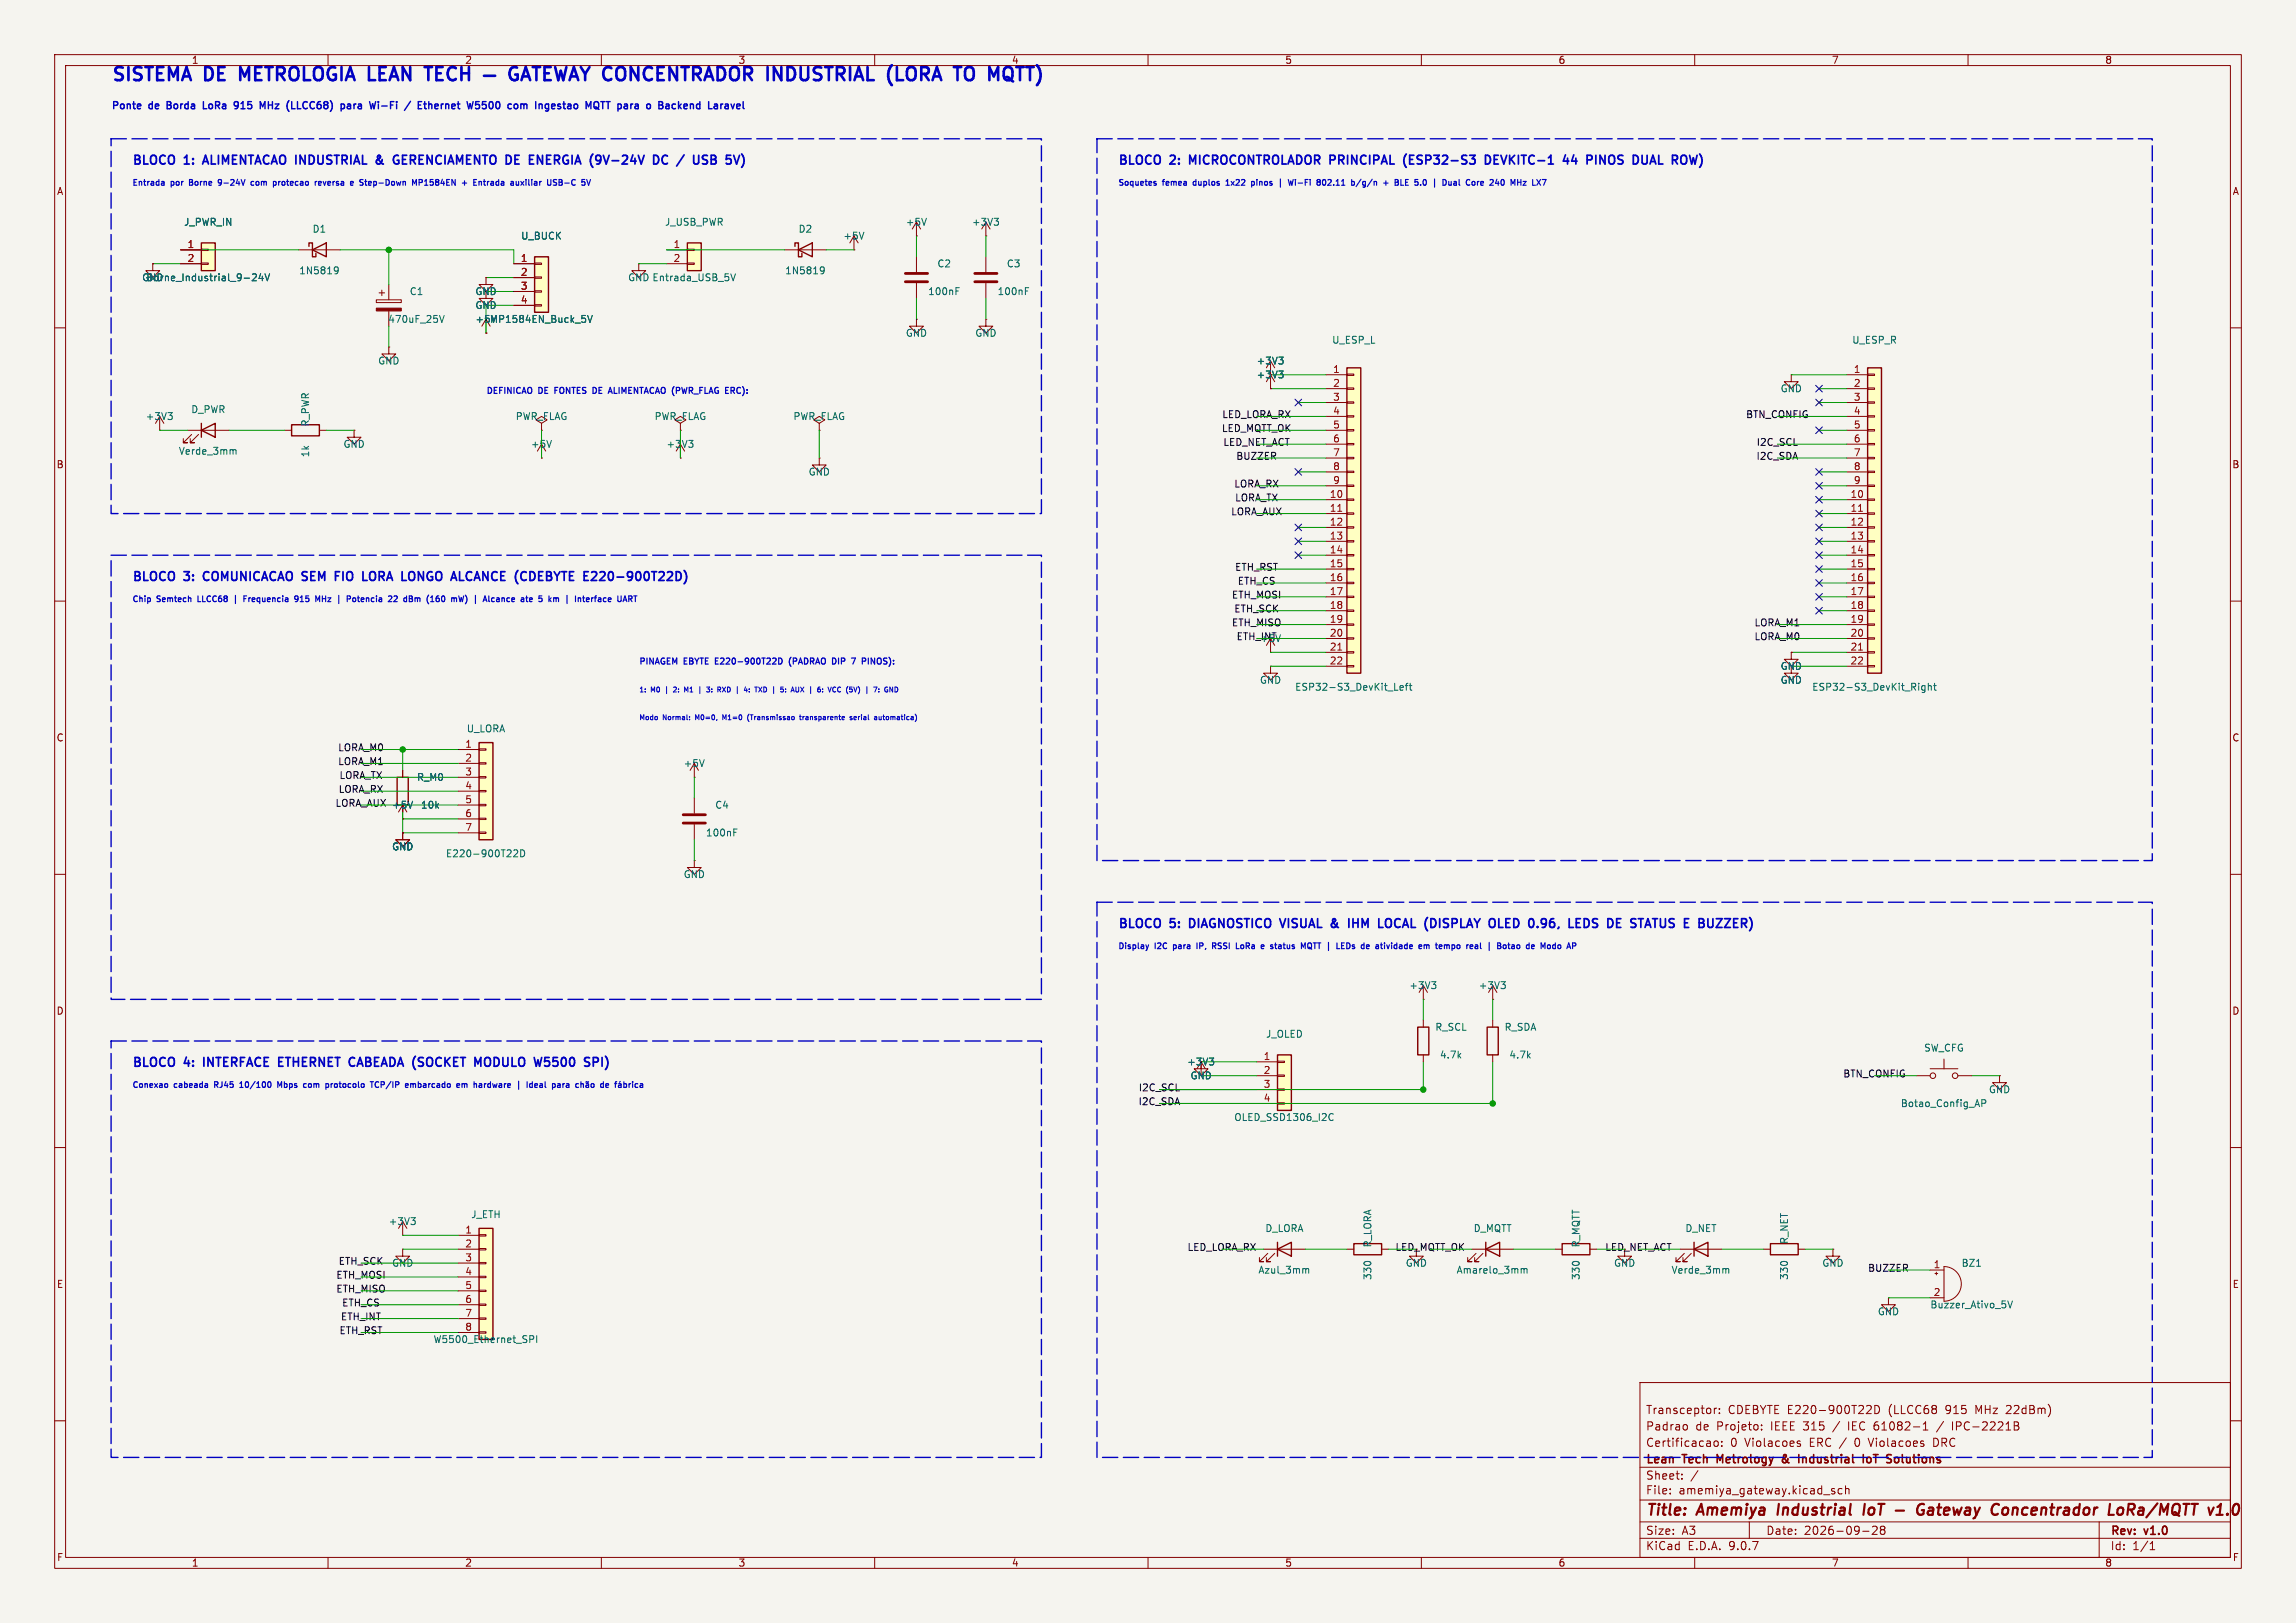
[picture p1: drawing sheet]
<svg xmlns="http://www.w3.org/2000/svg" width="420mm" height="297mm" viewBox="0 0 420 297" stroke-linecap="round" stroke-linejoin="round" font-family="sans-serif">
<defs><g id="words">
<g font-size="3.3" fill="#0000c2">
<text x="20.3" y="15">SISTEMA</text>
<text x="37.6" y="15">DE</text>
<text x="45" y="15">METROLOGIA LEAN</text>
<text x="81" y="15">TECH</text>
<text x="170.2" y="15">(LORA</text>
<text x="183.5" y="15">TO</text>
</g>
<g font-size="2.8" fill="#840000">
<text x="301" y="277.9">Title:</text>
<text x="310.6" y="277.9">Amemiya</text>
<text x="326" y="277.9">Industrial</text>
<text x="342.5" y="277.9">IoT</text>
<text x="353.9" y="277.9">Gateway</text>
<text x="368.4" y="277.9">Concentrador</text>
<text x="390.6" y="277.9">LoRa/MQTT</text>
<text x="409.7" y="277.9">v1.0</text>
</g>
<g font-size="2.2" fill="#0000c2">
<text x="24.1" y="30.2">BLOCO</text>
<text x="33.8" y="30.2">1:</text>
<text x="38" y="30.2">ALIMENTACAO INDUSTRIAL</text>
<text x="70.8" y="30.2">&amp;</text>
<text x="74.6" y="30.2">GERENCIAMENTO DE</text>
<text x="100.8" y="30.2">ENERGIA</text>
<text x="112.5" y="30.2">(9V-24V</text>
<text x="124.7" y="30.2">DC</text>
<text x="129.8" y="30.2">/</text>
<text x="133.3" y="30.2">USB</text>
<text x="204.5" y="30.2">BLOCO</text>
<text x="214.2" y="30.2">2:</text>
<text x="218.3" y="30.2">MICROCONTROLADOR PRINCIPAL</text>
<text x="258.8" y="30.2">(ESP32-S3</text>
<text x="274.3" y="30.2">DEVKITC-1</text>
<text x="289.3" y="30.2">44</text>
<text x="294.2" y="30.2">PINOS</text>
<text x="303.3" y="30.2">DUAL</text>
<text x="311.1" y="30.2">ROW)</text>
<text x="24.1" y="106.4">BLOCO</text>
<text x="33.8" y="106.4">3:</text>
<text x="38" y="106.4">COMUNICACAO SEM</text>
<text x="63.3" y="106.4">FIO</text>
<text x="69" y="106.4">LORA LONGO</text>
<text x="86.6" y="106.4">ALCANCE (CDEBYTE</text>
<text x="112" y="106.4">E220-900T22D)</text>
<text x="204.5" y="169.9">BLOCO</text>
<text x="214.2" y="169.9">5:</text>
<text x="218.3" y="169.9">DIAGNOSTICO</text>
<text x="235.6" y="169.9">VISUAL</text>
<text x="245.5" y="169.9">&amp;</text>
<text x="249.3" y="169.9">IHM</text>
<text x="255.5" y="169.9">LOCAL (DISPLAY</text>
<text x="277" y="169.9">OLED</text>
<text x="284.9" y="169.9">0.96,</text>
<text x="292.9" y="169.9">LEDS</text>
<text x="300.6" y="169.9">DE</text>
<text x="305.5" y="169.9">STATUS E</text>
<text x="319.2" y="169.9">BUZZER)</text>
<text x="24.1" y="195.3">BLOCO</text>
<text x="33.8" y="195.3">4:</text>
<text x="38" y="195.3">INTERFACE</text>
<text x="52.3" y="195.3">ETHERNET</text>
<text x="65.9" y="195.3">CABEADA (SOCKET</text>
<text x="90.1" y="195.3">MODULO</text>
<text x="101.8" y="195.3">W5500</text>
</g>
<g font-size="2.1" fill="#840000">
<text x="301" y="262">Padrao</text>
<text x="301" y="259">Transceptor:</text>
<text x="310.1" y="262">de</text>
<text x="314.1" y="262">Projeto:</text>
<text x="316.1" y="259">CDEBYTE E220-900T22D</text>
<text x="324.1" y="262">IEEE 315</text>
<text x="335.8" y="262">/</text>
<text x="338.6" y="262">IEC 61082-1</text>
<text x="345.6" y="259">(LLCC68</text>
<text x="356.2" y="259">915</text>
<text x="358.1" y="262">IPC-2221B</text>
<text x="361.8" y="259">MHz</text>
<text x="367.6" y="259">22dBm)</text>
<text x="301" y="268.2">Lean</text>
<text x="301" y="265">Certificacao:</text>
<text x="307.9" y="268.2">Tech</text>
<text x="314.8" y="268.2">Metrology</text>
<text x="316.5" y="265">0</text>
<text x="319.2" y="265">Violacoes</text>
<text x="327.3" y="268.2">&amp;</text>
<text x="330.9" y="268.2">Industrial</text>
<text x="331.2" y="265">ERC /</text>
<text x="339.7" y="265">0</text>
<text x="342.4" y="265">Violacoes</text>
<text x="343.3" y="268.2">IoT</text>
<text x="348.2" y="268.2">Solutions</text>
<text x="354.4" y="265">DRC</text>
<text x="301" y="273.7">File:</text>
<text x="301" y="271">Sheet:</text>
<text x="307.1" y="273.7">amemiya_gateway.kicad_sch</text>
<text x="301" y="281.1">Size:</text>
<text x="307.6" y="281.1">A3</text>
<text x="323" y="281.1">Date:</text>
<text x="330" y="281.1">2026-09-28</text>
<text x="386" y="281.3">Rev:</text>
<text x="392.4" y="281.3">v1.0</text>
<text x="301" y="283.9">KiCad</text>
<text x="308.7" y="283.9">E.D.A.</text>
<text x="316.3" y="283.9">9.0.7</text>
<text x="386" y="283.9">Id:</text>
<text x="390.1" y="283.9">1/1</text>
</g>
<g font-size="1.8" fill="#840000">
<text x="35" y="11.9">1</text>
<text x="85" y="11.9">2</text>
<text x="235" y="11.9">5</text>
<text x="285" y="11.9">6</text>
<text x="335" y="11.9">7</text>
<text x="385" y="11.9">8</text>
<text x="10.3" y="35.9">A</text>
<text x="408.3" y="35.9">A</text>
<text x="10.3" y="85.9">B</text>
<text x="408.2" y="85.9">B</text>
<text x="10.3" y="135.9">C</text>
<text x="408.2" y="135.9">C</text>
<text x="10.3" y="185.9">D</text>
<text x="408.2" y="185.9">D</text>
<text x="217.1" y="195.2">+3V3</text>
<text x="10.3" y="235.9">E</text>
<text x="408.3" y="235.9">E</text>
<text x="10.3" y="285.9">F</text>
<text x="35" y="286.9">1</text>
<text x="85" y="286.9">2</text>
<text x="135" y="286.9">3</text>
<text x="185" y="286.9">4</text>
<text x="235" y="286.9">5</text>
<text x="285" y="286.9">6</text>
<text x="335" y="286.9">7</text>
<text x="385" y="286.9">8</text>
<text x="408.3" y="285.9">F</text>
</g>
<g font-size="1.8" fill="#0000c2">
<text x="135" y="11.9">3</text>
<text x="185" y="11.9">4</text>
<text x="20.3" y="20.1">Ponte</text>
<text x="27.3" y="20.1">de</text>
<text x="31.1" y="20.1">Borda</text>
<text x="38.3" y="20.1">LoRa</text>
<text x="44.5" y="20.1">915</text>
<text x="49.7" y="20.1">MHz</text>
<text x="55.1" y="20.1">(LLCC68)</text>
<text x="65.6" y="20.1">para</text>
<text x="71.4" y="20.1">Wi-Fi</text>
<text x="78.4" y="20.1">/</text>
<text x="81.2" y="20.1">Ethernet</text>
<text x="90.8" y="20.1">W5500</text>
<text x="98.7" y="20.1">com</text>
<text x="104.3" y="20.1">Ingestao</text>
<text x="114" y="20.1">MQTT para</text>
<text x="126.2" y="20.1">o</text>
<text x="128.9" y="20.1">Backend</text>
</g>
<g font-size="1.8" fill="#006464">
<text x="33.6" y="41.5">J_PWR_IN</text>
<text x="121.5" y="41.5">J_USB_PWR</text>
<text x="165.6" y="41.5">+5V</text>
<text x="177.7" y="41.5">+3V3</text>
<text x="57.1" y="42.8">D1</text>
<text x="95.2" y="44">U_BUCK</text>
<text x="146" y="42.8">D2</text>
<text x="154.2" y="44">+5V</text>
<text x="25.9" y="51.7">GND</text>
<text x="26.7" y="51.7">Borne_Industrial_9-24V</text>
<text x="54.6" y="50.4">1N5819</text>
<text x="114.8" y="51.7">GND Entrada_USB_5V</text>
<text x="143.5" y="50.4">1N5819</text>
<text x="171.4" y="49.1">C2</text>
<text x="184.1" y="49.1">C3</text>
<text x="70.9" y="59.3">470uF_25V</text>
<text x="74.9" y="54.2">C1</text>
<text x="86.9" y="54.2">GND</text>
<text x="86.9" y="56.7">GND</text>
<text x="86.9" y="59.3">+5VMP1584EN_Buck_5V</text>
<text x="169.7" y="54.2">100nF</text>
<text x="182.4" y="54.2">100nF</text>
<text x="165.6" y="61.8">GND</text>
<text x="178.3" y="61.8">GND</text>
<text x="243.6" y="63.1">U_ESP_L</text>
<text x="338.7" y="63.1">U_ESP_R</text>
<text x="69.1" y="66.9">GND</text>
<text x="229.8" y="69.4">+3V3</text>
<text x="229.8" y="66.9">+3V3</text>
<text x="325.6" y="72">GND</text>
<text x="26.6" y="77.1">+3V3</text>
<text x="34.9" y="75.8">D_PWR</text>
<text x="94.2" y="77.1">PWR_FLAG</text>
<text x="119.6" y="77.1">PWR_FLAG</text>
<text x="145" y="77.1">PWR_FLAG</text>
<text x="32.6" y="83.4">Verde_3mm</text>
<text x="56.7" y="83.8" transform="rotate(-90 56.7 83.8)">1k</text>
<text x="56.7" y="78.1" transform="rotate(-90 56.7 78.1)">R_PWR</text>
<text x="62.7" y="82.1">GND</text>
<text x="97" y="82.1">+5V</text>
<text x="121.8" y="82.1">+3V3</text>
<text x="147.8" y="87.2">GND</text>
<text x="230.4" y="117.7">+5V</text>
<text x="230.4" y="125.3">GND</text>
<text x="325.6" y="125.3">GND</text>
<text x="325.6" y="122.8">GND</text>
<text x="236.8" y="126.6">ESP32-S3_DevKit_Left</text>
<text x="331.4" y="126.6">ESP32-S3_DevKit_Right</text>
<text x="85.3" y="134.2">U_LORA</text>
<text x="76.2" y="143.1">R_M0</text>
<text x="125" y="140.6">+5V</text>
<text x="71.6" y="148.2">+5V</text>
<text x="76.9" y="148.2">10k</text>
<text x="130.7" y="148.2">C4</text>
<text x="71.6" y="155.8">GND</text>
<text x="129" y="153.3">100nF</text>
<text x="81.5" y="157.1">E220-900T22D</text>
<text x="125" y="160.9">GND</text>
<text x="257.7" y="181.2">+3V3</text>
<text x="270.4" y="181.2">+3V3</text>
<text x="231.5" y="190.1">J_OLED</text>
<text x="262.5" y="188.8">R_SCL</text>
<text x="275.1" y="188.8">R_SDA</text>
<text x="217.7" y="197.7">GND</text>
<text x="263.3" y="193.9">4.7k</text>
<text x="276" y="193.9">4.7k</text>
<text x="351.9" y="192.6">SW_CFG</text>
<text x="347.6" y="202.8">Botao_Config_AP</text>
<text x="363.7" y="200.3">GND</text>
<text x="225.7" y="205.3">OLED_SSD1306_I2C</text>
<text x="71" y="224.4">+3V3</text>
<text x="86.1" y="223.1">J_ETH</text>
<text x="231.4" y="225.7">D_LORA</text>
<text x="269.5" y="225.7">D_MQTT</text>
<text x="308.2" y="225.7">D_NET</text>
<text x="327.3" y="227.7" transform="rotate(-90 327.3 227.7)">R_NET</text>
<text x="71.6" y="232">GND</text>
<text x="230.1" y="233.3">Azul_3mm</text>
<text x="251.1" y="228.4" transform="rotate(-90 251.1 228.4)">R_LORA</text>
<text x="257" y="232">GND</text>
<text x="266.4" y="233.3">Amarelo_3mm</text>
<text x="289.2" y="228.4" transform="rotate(-90 289.2 228.4)">R_MQTT</text>
<text x="295.1" y="232">GND</text>
<text x="305.7" y="233.3">Verde_3mm</text>
<text x="333.2" y="232">GND</text>
<text x="358.7" y="232">BZ1</text>
<text x="251.1" y="234.3" transform="rotate(-90 251.1 234.3)">330</text>
<text x="289.2" y="234.3" transform="rotate(-90 289.2 234.3)">330</text>
<text x="327.3" y="234.3" transform="rotate(-90 327.3 234.3)">330</text>
<text x="353" y="239.6">Buzzer_Ativo_5V</text>
<text x="79.2" y="246">W5500_Ethernet_SPI</text>
<text x="343.4" y="240.9">GND</text>
</g>
<g font-size="1.8" fill="#a90000">
<text x="34.2" y="45.5">1</text>
<text x="123.1" y="45.5">1</text>
<text x="34.2" y="48">2</text>
<text x="95.2" y="48">1</text>
<text x="95.2" y="50.5">2</text>
<text x="95.2" y="53.1">3</text>
<text x="123.1" y="48">2</text>
<text x="95.2" y="55.6">4</text>
<text x="243.8" y="68.3">1</text>
<text x="243.8" y="70.9">2</text>
<text x="339" y="68.3">1</text>
<text x="339" y="70.9">2</text>
<text x="243.8" y="73.4">3</text>
<text x="243.8" y="75.9">4</text>
<text x="339" y="73.4">3</text>
<text x="339" y="75.9">4</text>
<text x="243.8" y="78.5">5</text>
<text x="243.8" y="81">6</text>
<text x="243.8" y="83.6">7</text>
<text x="339" y="78.5">5</text>
<text x="339" y="81">6</text>
<text x="339" y="83.6">7</text>
<text x="243.8" y="86.1">8</text>
<text x="243.8" y="88.6">9</text>
<text x="339" y="86.1">8</text>
<text x="339" y="88.6">9</text>
<text x="243.2" y="91.2">10</text>
<text x="243.2" y="93.7">11</text>
<text x="338.4" y="91.2">10</text>
<text x="338.4" y="93.7">11</text>
<text x="243.2" y="96.3">12</text>
<text x="243.2" y="98.8">13</text>
<text x="243.2" y="101.3">14</text>
<text x="338.4" y="96.3">12</text>
<text x="338.4" y="98.8">13</text>
<text x="338.4" y="101.3">14</text>
<text x="243.2" y="103.9">15</text>
<text x="243.2" y="106.4">16</text>
<text x="338.4" y="103.9">15</text>
<text x="338.4" y="106.4">16</text>
<text x="243.2" y="109">17</text>
<text x="243.2" y="111.5">18</text>
<text x="338.4" y="109">17</text>
<text x="338.4" y="111.5">18</text>
<text x="243.2" y="114">19</text>
<text x="243.2" y="116.6">20</text>
<text x="243.2" y="119.1">21</text>
<text x="338.4" y="114">19</text>
<text x="338.4" y="116.6">20</text>
<text x="338.4" y="119.1">21</text>
<text x="243.2" y="121.7">22</text>
<text x="338.4" y="121.7">22</text>
<text x="85" y="136.9">1</text>
<text x="85" y="139.4">2</text>
<text x="85" y="142">3</text>
<text x="85" y="144.5">4</text>
<text x="85" y="147.1">5</text>
<text x="85" y="149.6">6</text>
<text x="85" y="152.1">7</text>
<text x="231.1" y="194.1">1</text>
<text x="231.1" y="196.6">2</text>
<text x="231.1" y="199.1">3</text>
<text x="231.1" y="201.7">4</text>
<text x="85" y="225.8">1</text>
<text x="85" y="228.3">2</text>
<text x="85" y="230.9">3</text>
<text x="85" y="233.4">4</text>
<text x="353.6" y="232.2">1</text>
<text x="85" y="236">5</text>
<text x="85" y="238.5">6</text>
<text x="353.6" y="237.2">2</text>
<text x="85" y="241">7</text>
<text x="85" y="243.6">8</text>
</g>
<g font-size="1.8" fill="#0f0f0f">
<text x="223.5" y="76.7">LED_LORA_RX</text>
<text x="319.3" y="76.7">BTN_CONFIG</text>
<text x="223.4" y="79.3">LED_MQTT_OK</text>
<text x="223.7" y="81.8">LED_NET_ACT</text>
<text x="321.2" y="81.8">I2C_SCL</text>
<text x="225.7" y="89.4">LORA_RX</text>
<text x="226" y="84.3">BUZZER</text>
<text x="321.2" y="84.3">I2C_SDA</text>
<text x="225.1" y="94.5">LORA_AUX</text>
<text x="225.8" y="92">LORA_TX</text>
<text x="225.8" y="104.7">ETH_RST</text>
<text x="226.3" y="107.2">ETH_CS</text>
<text x="225.3" y="109.7">ETH_MOSI</text>
<text x="225.7" y="112.3">ETH_SCK</text>
<text x="225.3" y="114.8">ETH_MISO</text>
<text x="226.1" y="117.4">ETH_INT</text>
<text x="320.8" y="114.8">LORA_M1</text>
<text x="320.8" y="117.4">LORA_M0</text>
<text x="61.8" y="137.7">LORA_M0</text>
<text x="61.8" y="140.2">LORA_M1</text>
<text x="62" y="142.8">LORA_TX</text>
<text x="61.3" y="147.8">LORA_AUX +5V</text>
<text x="61.9" y="145.3">LORA_RX</text>
<text x="337.1" y="197.4">BTN_CONFIG</text>
<text x="208.2" y="202.4">I2C_SDA</text>
<text x="208.2" y="199.9">I2C_SCL</text>
<text x="61.9" y="231.7">ETH_SCK</text>
<text x="217.1" y="229.1">LED_LORA_RX</text>
<text x="255.2" y="229.1">LED_MQTT_OK</text>
<text x="293.5" y="229.1">LED_NET_ACT</text>
<text x="341.6" y="232.9">BUZZER</text>
<text x="61.4" y="234.2">ETH_MOSI</text>
<text x="61.4" y="236.7">ETH_MISO</text>
<text x="62.5" y="239.3">ETH_CS</text>
<text x="62" y="244.4">ETH_RST</text>
<text x="62.3" y="241.8">ETH_INT</text>
</g>
<g font-size="1.5" fill="#0000c2">
<text x="24.1" y="34">Entrada</text>
<text x="31.4" y="34">por</text>
<text x="35.1" y="34">Borne</text>
<text x="40.8" y="34">9-24V</text>
<text x="47.3" y="34">com</text>
<text x="51.7" y="34">protecao</text>
<text x="59.8" y="34">reversa</text>
<text x="66.7" y="34">e</text>
<text x="68.8" y="34">Step-Down</text>
<text x="78.9" y="34">MP1584EN</text>
<text x="88.4" y="34">+</text>
<text x="90.9" y="34">Entrada</text>
<text x="98.1" y="34">auxiliar</text>
<text x="105.2" y="34">USB-C</text>
<text x="204.5" y="34">Soquetes</text>
<text x="212.8" y="34">femea</text>
<text x="218.8" y="34">duplos</text>
<text x="225.2" y="34">1x22</text>
<text x="230.3" y="34">pinos</text>
<text x="235.7" y="34">|</text>
<text x="237.9" y="34">Wi-Fi</text>
<text x="243.5" y="34">802.11</text>
<text x="250.2" y="34">b/g/n</text>
<text x="256.5" y="34">+</text>
<text x="259" y="34">BLE</text>
<text x="263.1" y="34">5.0</text>
<text x="266.8" y="34">|</text>
<text x="269" y="34">Dual</text>
<text x="273.8" y="34">Core</text>
<text x="278.5" y="34">240</text>
<text x="88.9" y="72.1">DEFINICAO</text>
<text x="98.6" y="72.1">DE</text>
<text x="102" y="72.1">FONTES</text>
<text x="109.4" y="72.1">DE</text>
<text x="112.8" y="72.1">ALIMENTACAO (PWR_FLAG</text>
<text x="135" y="72.1">ERC):</text>
<text x="24.1" y="110.2">Chip</text>
<text x="28.8" y="110.2">Semtech</text>
<text x="36.7" y="110.2">LLCC68</text>
<text x="45.9" y="110.2">Frequencia</text>
<text x="55.7" y="110.2">915</text>
<text x="59.9" y="110.2">MHz</text>
<text x="64.3" y="110.2">|</text>
<text x="66.5" y="110.2">Potencia</text>
<text x="74.5" y="110.2">22</text>
<text x="77.7" y="110.2">dBm</text>
<text x="82.3" y="110.2">(160</text>
<text x="87.3" y="110.2">mW)</text>
<text x="91.8" y="110.2">|</text>
<text x="94" y="110.2">Alcance</text>
<text x="101.3" y="110.2">ate</text>
<text x="105" y="110.2">5</text>
<text x="107.2" y="110.2">km</text>
<text x="110.6" y="110.2">|</text>
<text x="112.9" y="110.2">Interface</text>
<text x="116.8" y="121.7">PINAGEM</text>
<text x="125.2" y="121.7">EBYTE E220-900T22D</text>
<text x="145.3" y="121.7">(PADRAO</text>
<text x="153.6" y="121.7">DIP</text>
<text x="157.6" y="121.7">7</text>
<text x="160" y="121.7">PINOS):</text>
<text x="204.5" y="173.7">Display</text>
<text x="211.3" y="173.7">I2C</text>
<text x="215.1" y="173.7">para</text>
<text x="219.8" y="173.7">IP,</text>
<text x="223.1" y="173.7">RSSI</text>
<text x="227.9" y="173.7">LoRa</text>
<text x="232.9" y="173.7">e</text>
<text x="235" y="173.7">status</text>
<text x="241" y="173.7">MQTT |</text>
<text x="248.4" y="173.7">LEDs</text>
<text x="253.3" y="173.7">de</text>
<text x="256.4" y="173.7">atividade</text>
<text x="264.7" y="173.7">em</text>
<text x="268.2" y="173.7">tempo</text>
<text x="274.2" y="173.7">real</text>
<text x="278.5" y="173.7">|</text>
<text x="280.7" y="173.7">Botao</text>
<text x="286.4" y="173.7">de</text>
<text x="24.1" y="199.1">Conexao</text>
<text x="31.9" y="199.1">cabeada</text>
<text x="39.7" y="199.1">RJ45</text>
<text x="44.8" y="199.1">10/100</text>
<text x="52.1" y="199.1">Mbps</text>
<text x="57.3" y="199.1">com</text>
<text x="61.7" y="199.1">protocolo</text>
<text x="70.4" y="199.1">TCP/IP</text>
<text x="77.2" y="199.1">embarcado</text>
<text x="87" y="199.1">em</text>
<text x="90.5" y="199.1">hardware</text>
<text x="98.9" y="199.1">|</text>
<text x="101.1" y="199.1">Ideal</text>
<text x="106.1" y="199.1">para</text>
<text x="115.8" y="199.1">de</text>
</g>
<g font-size="1.3" fill="#0000c2">
<text x="116.8" y="126.8">1:</text>
<text x="116.8" y="131.8">Modo</text>
<text x="119.2" y="126.8">M0</text>
<text x="121.4" y="131.8">Normal:</text>
<text x="124" y="126.8">2:</text>
<text x="126.3" y="126.8">M1</text>
<text x="127.6" y="131.8">M0=0,</text>
<text x="129.3" y="126.8">|</text>
<text x="131.2" y="126.8">3:</text>
<text x="133" y="131.8">M1=0</text>
<text x="133.5" y="126.8">RXD</text>
<text x="137.2" y="126.8">|</text>
<text x="137.9" y="131.8">(Transmissao</text>
<text x="139.1" y="126.8">4:</text>
<text x="141.4" y="126.8">TXD</text>
<text x="144.9" y="126.8">|</text>
<text x="146.8" y="126.8">5:</text>
<text x="147.8" y="131.8">transparente</text>
<text x="149.2" y="126.8">AUX</text>
<text x="152.8" y="126.8">|</text>
<text x="154.7" y="126.8">6:</text>
<text x="157" y="126.8">VCC</text>
<text x="157.4" y="131.8">serial</text>
<text x="160.6" y="126.8">(5V)</text>
<text x="162.2" y="131.8">automatica)</text>
<text x="164.5" y="126.8">|</text>
</g>
</g></defs>
<path d="M0 0h420v297h-420z" fill="#f5f4ef" stroke="#f5f4ef" stroke-width=".18"/>
<g fill="none" stroke="#840000" stroke-width=".18">
<path d="M10 10h400v277h-400zM12 12h396v273h-396zM60 10v2M110 10v2M160 10v2M210 10v2M260 10v2M310 10v2M360 10v2M88.9 50.8v1.3h1.3l-1.3 1.2-1.3-1.2h1.3M88.9 50.8h.1M88.9 53.3v1.3h1.3l-1.3 1.3-1.3-1.3h1.3"/>
<path d="M143.5 45.7h7.6M156.2 45.7h.1M156.2 43.2v2.5M167.6 47v2.8M167.6 51.8v2.8M10 60h2M29.2 78.7h.1M29.2 76.2v2.5M64.8 78.7v1.3h1.2l-1.2 1.3-1.3-1.3h1.3M64.8 78.7h.1M99.1 77.5l1-.7-1-.6-1.1 .6 1.1 .7v1.2M99.1 78.7h.1"/>
<path d="M124.5 77.5l1-.7-1-.6-1.1 .6 1.1 .7v1.2M124.5 78.7h.1M149.9 77.5l1-.7-1-.6-1.1 .6 1.1 .7v1.2M149.9 78.7h.1M232.4 71.1h.1M232.4 68.6v2.5M408 60h2M99.1 83.8h.1M99.1 81.3v2.5M124.5 83.8h.1M124.5 81.3v2.5M149.9 83.8v1.3h1.2l-1.2 1.3-1.3-1.3h1.3"/>
<path d="M149.9 83.8h.1M10 110h2M408 110h2M127 139.7v2.5M10 160h2M73.7 152.4v1.3h1.2l-1.2 1.2-1.3-1.2h1.3M73.7 152.4h.1M73.7 149.9h.1M73.7 141v1.2M73.7 147.3v2.6M127 142.2h.1M127 146.1v2.7"/>
<path d="M127 150.9v2.8M408 160h2M10 210h2M408 210h2M300 253h108v32h-108zM313.6 257.7v1M314 257.7l-.3 .1-.1 .2M314.5 258.5v.2M314.5 257.8v.1M341.7 257.2l.5 .1 .1 .3-.9 1.1h.9M342.9 257.2a.76 .76 0 0 1 .9 .7 .76 .76 0 0 1-.9 .8zM10 260h2"/>
<path d="M300 278.5h108M300 274.5h108M300 268.5h108M305.5 273.2v.2M305.5 272.5v.1M307.7 270.5v.2M307.7 269.8v.1M308.4 260.7l.3 .3v.4l-.3 .3M310.6 269.1l-1.3 1.9M313.6 263.8l.2-.1 .4 .1 .1 .6-.1 .2-.4 .1-.2-.2zM314.9 263.8v.1M314.9 264.5v.2"/>
<path d="M320 278.5v3M322.2 261.5v.2M322.2 260.8v.1M328.8 263.8h.5M328.8 264.1l.5 .2 .1 .1-.1 .2-.4 .1M335.6 272.5l-.4-.1-.2 .2 .1 .2 .5 .2v.3h-.6M336.9 272.5l-.4-.1-.3 .3v.4l.2 .2h.5M337.6 272.5l.2-.1 .4 .1v.9M337.6 271.9v1.5M341.7 263.2l.5 1.5M342.5 279.4l.6-.1 .2 .1 .1 .3-1 1.1h1M344.2 279.9l-.3-.3 .3-.3 .5 .1 .1 .2-.3 .3"/>
<path d="M344.2 279.9l-.3 .3 .1 .4 .2 .2 .5-.1 .1-.2-.1-.4-.2-.2M344.2 279.9h.3M351.8 261.7h.9M351.8 260.6l.4-.4v1.5M354.1 263.2h-.4v1.5h.4M355.5 260.1l-1.3 1.9M357.2 260.2v1.5M368.9 260.2l.3 .3v.3l-.3 .1a.4 .4 0 0 1 .4 .4 .4 .4 0 0 1-.3 .4h-.6M384 278.5v6.5M408 260h2M60 285v2M110 285v2"/>
<path d="M160 285v2M210 285v2M260 285v2M300 281.5h108M310 285v2M340.7 280.2h1.2M360 285v2M393.3 283.6h.9M393.3 282.5l.4-.4v1.5"/>
</g>
<path d="M325.4 275.2l-.3 2M341.1 275.2l-.2 2M346.8 276.4h1.5M352 275.3a1.02 1.02 0 0 0-1.3 .6 1.02 1.02 0 0 0 .5 1.3l.6-.2 .1-.7h-.4M353.4 275.9l-.6 .1M353.4 276.4h-.4a.4 .4 0 0 0-.4 .4 .4 .4 0 0 0 .3 .4h.4M366.5 276a.5 .5 0 0 1 .9 .3l-.1 .5a.62 .62 0 0 1-.7 .4M387.8 275.9h.3l.2 .2v.7a.62 .62 0 0 1-.7 .4M389.3 276.3h.7M389.7 276.3l.6 .9M390.2 275.2h-.8l-.3 2M409.2 275.2a1.18 1.18 0 0 0-.6 1.9l.2 .1 .4-.1" fill="none" stroke="#840000" stroke-width=".4"/>
<path d="M314.6 267.3l-.5-1.1v1.5M326.7 266.3h-.4v.2l.5 .9M326.7 266.6l-.5 .4a.41 .41 0 0 0-.1 .5 .41 .41 0 0 0 .6 .1M329.8 266.7v1M330.3 266.8l-.3-.1-.2 .1M341.6 266.8l.4-.1 .3 .3v.4l-.3 .3-.4-.1-.1-.2v-.4zM347 266.7l.3 .3v.4l-.3 .3" fill="none" stroke="#840000" stroke-width=".3"/>
<g fill="none" stroke="#006464" stroke-width=".18">
<path d="M150.2 48.9l.3-.1 .3 .3a.84 .84 0 0 1-.4 1h-.2M150.8 49.4l-.3 .2h-.3M158 42.5l-.4 1.3M174.9 53.3h.4M174.9 52.6h.6M30.7 75.5h.8l-.4 .5M31.3 76l.2 .2v.3l-.2 .3M233.9 67.9h.8l-.4 .5M234.5 68.4l.2 .2v.3l-.2 .3M100.9 80.6l-.4 1.3M126 80.6h.8l-.5 .5M126.5 81.1l.3 .2v.3l-.3 .3"/>
<path d="M128.8 139l-.4 1.3M75.5 146.6l-.4 1.3M134.2 152.3h.5M134.2 151.7h.6"/>
</g>
<path d="M165.6 50h4.1M165.6 51.6h4.1M125 149.1h4M125 150.6h4" fill="none" stroke="#840000" stroke-width=".51"/>
<path d="M145.4 45.1v-.6h.6v2.5h.7v-.6M146 45.7l2.6-1.2v2.5zM72.6 142.2h2.1v5.1h-2.1z" fill="none" stroke="#840000" stroke-width=".25"/>
<path d="M97.8 47h2.5v10.2h-2.5z" fill="#ffffc2"/>
<path d="M97.8 47h2.5v10.2h-2.5z" fill="none" stroke="#840000" stroke-width=".25"/>
<path d="M88.9 58.4v2.6M94 48.3h3.8M94 50.8h3.8M94 53.3h3.8M94 55.9h3.8M97.8 48.1h1.3v.3h-1.3zM97.8 50.7h1.3v.2h-1.3zM97.8 53.2h1.3v.3h-1.3zM97.8 55.8h1.3v.2h-1.3zM88.9 61h.1" fill="none" stroke="#840000" stroke-width=".18"/>
<path d="M107.5 57.7l.4 1.3 .4-1.3" fill="none" stroke="#006464" stroke-width=".18"/>
<path d="M125.7 44.5h2.6v5h-2.6z" fill="#ffffc2"/>
<path d="M125.7 44.5h2.6v5h-2.6z" fill="none" stroke="#840000" stroke-width=".25"/>
<path d="M116.8 48.3v1.2h1.3l-1.3 1.3-1.2-1.3h1.2M116.8 48.3h.1M121.9 45.7h3.8M121.9 48.3h3.8M125.7 45.6h1.3v.2h-1.3zM125.7 48.1h1.3v.3h-1.3z" fill="none" stroke="#840000" stroke-width=".18"/>
<path d="M133.7 50.1l.4 1.3 .4-1.3" fill="none" stroke="#006464" stroke-width=".18"/>
<path d="M36.8 44.5h2.6v5h-2.6z" fill="#ffffc2"/>
<path d="M36.8 44.5h2.6v5h-2.6zM233.7 228.6l2.5-1.3v2.6zM233.7 227.3v2.6" fill="none" stroke="#840000" stroke-width=".25"/>
<path d="M33 45.7h3.8M33 48.3h3.8M36.8 45.6h1.3v.2h-1.3zM36.8 48.1h1.3v.3h-1.3zM365.8 196.9v1.2h1.2l-1.2 1.3-1.3-1.3h1.3M365.8 196.9h.1M231.1 228.6h7.7M231.9 229.4l-1.5 1.5h.7h-.7v-.8M233.2 229.4l-1.6 1.5h.8h-.8v-.8M297.2 228.6v1.3h1.2l-1.2 1.2-1.3-1.2h1.3" fill="none" stroke="#840000" stroke-width=".18"/>
<path d="M46.2 50.2l.5-.1 .2 .4-.8 .9h.8M47.7 50l-.3 1h.8M48 50.5v.9M48.5 50.1l.4 1.3 .4-1.3M238.9 232.2h.4l.1 .8" fill="none" stroke="#006464" stroke-width=".18"/>
<path d="M87.6 135.9h2.6v17.8h-2.6z" fill="#ffffc2"/>
<path d="M56.5 45.1v-.6h.6v2.5h.7v-.6M57.1 45.7l2.6-1.2v2.5zM87.6 135.9h2.6v17.8h-2.6zM285.7 227.6h5.1v2h-5.1z" fill="none" stroke="#840000" stroke-width=".25"/>
<g fill="none" stroke="#840000" stroke-width=".18">
<path d="M27.9 48.3v1.2h1.3l-1.3 1.3-1.2-1.3h1.2M27.9 48.3h.1M54.6 45.7h7.6M180.3 58.4v1.3h1.3l-1.3 1.3-1.2-1.3h1.2M180.3 58.4h.1M232.4 66v2.6M83.8 137.2h3.8M83.8 139.7h3.8M87.6 137h1.3v.3h-1.3zM87.6 139.6h1.3v.2h-1.3zM83.8 142.2h3.8M83.8 144.8h3.8"/>
<path d="M83.8 147.3h3.8M83.8 149.9h3.8M83.8 152.4h3.8M87.6 142.1h1.3v.3h-1.3zM87.6 144.7h1.3v.2h-1.3zM87.6 147.2h1.3v.2h-1.3zM87.6 149.7h1.3v.3h-1.3zM87.6 152.3h1.3v.2h-1.3zM284.5 228.6h1.2M290.8 228.6h1.3"/>
</g>
<path d="M61.3 48.9l.3-.1 .3 .3a.84 .84 0 0 1-.4 1h-.2M61.9 49.4l-.3 .2h-.3M233.9 65.3h.8l-.4 .5M234.5 65.8l.2 .3v.3l-.2 .2M94 155.6l.5-.1 .2 .4-.8 .9h.8M95.2 155.5a.64 .64 0 0 1 .8 .7 .64 .64 0 0 1-.8 .6z" fill="none" stroke="#006464" stroke-width=".18"/>
<path d="M233.7 193h2.5v10.2h-2.5z" fill="#ffffc2"/>
<path d="M36.8 78.7l2.6-1.2v2.5zM36.8 77.5v2.5M233.7 193h2.5v10.2h-2.5zM259.3 188h2.1v5h-2.1zM272 188h2.1v5h-2.1z" fill="none" stroke="#840000" stroke-width=".25"/>
<g fill="none" stroke="#840000" stroke-width=".18">
<path d="M34.3 78.7h7.6M35.1 79.5l-1.6 1.5h.8h-.8v-.7M36.3 79.5l-1.5 1.5h.8h-.8v-.7M71.1 63.5v1.3h1.3l-1.3 1.2-1.3-1.2h1.3M71.1 63.5h.1M232.4 119.4h.1M232.4 116.8v2.6M219.7 194.3v2.6M229.9 194.3h3.8M229.9 196.9h3.8M229.9 199.4h3.8M233.7 194.2h1.2v.2h-1.2z"/>
<path d="M233.7 196.7h1.2v.3h-1.2zM233.7 199.3h1.2v.2h-1.2zM260.3 182.9h.1M260.3 180.3v2.6M260.3 186.7v1.3M260.3 193v1.3M273 182.9h.1M273 180.3v2.6M273 186.7v1.3M273 193v1.3M229.9 201.9h3.8M233.7 201.8h1.2v.3h-1.2z"/>
</g>
<path d="M42.7 82.3h.4l.1 .8M234.2 116.1l-.4 1.3M261.9 179.6h.7l-.4 .5M274.6 179.6h.7l-.4 .5M221.2 193.6h.8l-.4 .5M221.8 194.1l.2 .2v.3l-.2 .3M262.4 180.1l.2 .3v.3l-.2 .2M275.1 180.1l.2 .3v.3l-.2 .2M243.3 203.8h.3l.3 .1M243.9 204.9l-.3 .1h-.3" fill="none" stroke="#006464" stroke-width=".18"/>
<path d="M246.4 67.3h2.5v55.9h-2.5z" fill="#ffffc2"/>
<path d="M53.3 77.7h5.1v2.1h-5.1zM246.4 67.3h2.5v55.9h-2.5z" fill="none" stroke="#840000" stroke-width=".25"/>
<g fill="none" stroke="#840000" stroke-width=".18">
<path d="M68.8 54.9h4.6v.5h-4.6zM69.3 53.6h1.1M69.8 53.1v1M71.1 52.1v2.8M71.1 56.9v2.8M52.1 78.7h1.2M58.4 78.7h1.3M242.6 68.6h3.8M242.6 71.1h3.8M242.6 73.7h3.8M242.6 76.2h3.8M242.6 78.7h3.8"/>
<path d="M246.4 68.5h1.2v.2h-1.2zM246.4 71h1.2v.2h-1.2zM246.4 73.5h1.2v.3h-1.2zM246.4 76.1h1.2v.2h-1.2zM246.4 78.6h1.2v.3h-1.2zM242.6 81.3h3.8M242.6 83.8h3.8M242.6 86.4h3.8M242.6 88.9h3.8M242.6 91.4h3.8M242.6 94h3.8M242.6 96.5h3.8"/>
<path d="M242.6 99.1h3.8M246.4 81.2h1.2v.2h-1.2zM246.4 83.7h1.2v.2h-1.2zM246.4 86.2h1.2v.3h-1.2zM246.4 88.8h1.2v.2h-1.2zM246.4 91.3h1.2v.3h-1.2zM246.4 93.9h1.2v.2h-1.2zM246.4 96.4h1.2v.2h-1.2zM246.4 98.9h1.2v.3h-1.2zM242.6 101.6h3.8M242.6 104.1h3.8M242.6 106.7h3.8"/>
<path d="M242.6 109.2h3.8M242.6 111.8h3.8M242.6 114.3h3.8M242.6 116.8h3.8M242.6 119.4h3.8M246.4 101.5h1.2v.2h-1.2zM246.4 104h1.2v.3h-1.2zM246.4 106.6h1.2v.2h-1.2zM246.4 109.1h1.2v.2h-1.2zM246.4 111.6h1.2v.3h-1.2zM246.4 114.2h1.2v.2h-1.2zM246.4 116.7h1.2v.3h-1.2z"/>
<path d="M246.4 119.3h1.2v.2h-1.2zM232.4 121.9v1.3h1.3l-1.3 1.3-1.3-1.3h1.3M232.4 121.9h.1M242.6 121.9h3.8M246.4 121.8h1.2v.2h-1.2zM73.7 228.6v1.3h1.2l-1.2 1.2-1.3-1.2h1.3M73.7 228.6h.1M259.1 228.6v1.3h1.2l-1.2 1.2-1.3-1.2h1.3"/>
</g>
<path d="M244.7 93.6h.7M244.7 119h.7" fill="none" stroke="#a90000" stroke-width=".18"/>
<path d="M80.4 57.7l.4 1.3 .4-1.3M256.1 125.9l.6-.1-.1-.3h-.3l-.2 .1v.6h.5M257.1 125.5h.4M257.5 125l-.3 .2v1.1M257.8 125.5h.5M258 125v1.1l.3 .2" fill="none" stroke="#006464" stroke-width=".18"/>
<path d="M68.8 56.4h4.6v.5h-4.6z" fill="#840000" stroke="#840000" stroke-width=".18"/>
<path d="M87.6 224.8h2.6v20.3h-2.6z" fill="#ffffc2"/>
<path d="M87.6 224.8h2.6v20.3h-2.6zM323.8 227.6h5.1v2h-5.1z" fill="none" stroke="#840000" stroke-width=".25"/>
<g fill="none" stroke="#840000" stroke-width=".18">
<path d="M127 157.5v1.3h1.3l-1.3 1.2-1.3-1.2h1.3M127 157.5h.1M219.7 194.3v1.3h1.3l-1.3 1.3-1.3-1.3h1.3M73.7 226.1h.1M73.7 223.5v2.6M83.8 226.1h3.8M83.8 228.6h3.8M83.8 231.1h3.8M83.8 233.7h3.8M83.8 236.2h3.8M83.8 238.8h3.8M87.6 225.9h1.3v.3h-1.3z"/>
<path d="M87.6 228.5h1.3v.2h-1.3zM87.6 231h1.3v.3h-1.3zM87.6 233.6h1.3v.2h-1.3zM87.6 236.1h1.3v.2h-1.3zM87.6 238.6h1.3v.3h-1.3zM322.6 228.6h1.2M328.9 228.6h1.3M335.3 228.6v1.3h1.2l-1.2 1.2-1.3-1.2h1.3M335.3 228.6h.1M345.4 237.5v1.3h1.3l-1.3 1.2-1.2-1.2h1.2M345.4 237.5h.1M83.8 241.3h3.8"/>
<path d="M83.8 243.8h3.8M87.6 241.2h1.3v.2h-1.3zM87.6 243.7h1.3v.3h-1.3z"/>
</g>
<path d="M75.2 222.8h.8l-.5 .5M75.7 223.3l.3 .3v.3l-.3 .2M96.9 245.1l.6-.1 .1-.2v-.3l-.7-.1v1.3M98.2 244.4v1.3" fill="none" stroke="#006464" stroke-width=".18"/>
<path d="M341.6 67.3h2.6v55.9h-2.6z" fill="#ffffc2"/>
<path d="M341.6 67.3h2.6v55.9h-2.6zM247.6 227.6h5.1v2h-5.1zM271.8 228.6l2.5-1.3v2.6zM271.8 227.3v2.6M309.9 228.6l2.5-1.3v2.6zM309.9 227.3v2.6" fill="none" stroke="#840000" stroke-width=".25"/>
<g fill="none" stroke="#840000" stroke-width=".18">
<path d="M27.9 48.3h.1M33 45.7h3.8M33 48.3h3.8M88.9 50.8h.1M94 48.3h3.8M94 50.8h3.8M94 53.3h3.8M94 55.9h3.8M167.6 58.4v1.3h1.3l-1.3 1.3-1.2-1.3h1.2M167.6 58.4h.1M167.6 43.2h.1M167.6 40.6v2.6"/>
<path d="M180.3 43.2h.1M180.3 40.6v2.6M180.3 47v2.8M180.3 51.8v2.8M88.9 61h.1M232.4 71.1h.1M327.7 68.6v1.3h1.2l-1.2 1.2-1.3-1.2h1.3M327.7 68.6h.1M337.8 68.6h3.8M337.8 71.1h3.8M337.8 73.7h3.8M337.8 76.2h3.8"/>
<path d="M337.8 78.7h3.8M341.6 68.5h1.3v.2h-1.3zM341.6 71h1.3v.2h-1.3zM341.6 73.5h1.3v.3h-1.3zM341.6 76.1h1.3v.2h-1.3zM341.6 78.6h1.3v.3h-1.3zM337.8 81.3h3.8M337.8 83.8h3.8M337.8 86.4h3.8M337.8 88.9h3.8M337.8 91.4h3.8M337.8 94h3.8"/>
<path d="M337.8 96.5h3.8M337.8 99.1h3.8M341.6 81.2h1.3v.2h-1.3zM341.6 83.7h1.3v.2h-1.3zM341.6 86.2h1.3v.3h-1.3zM341.6 88.8h1.3v.2h-1.3zM341.6 91.3h1.3v.3h-1.3zM341.6 93.9h1.3v.2h-1.3zM341.6 96.4h1.3v.2h-1.3zM341.6 98.9h1.3v.3h-1.3zM327.7 119.4v1.3h1.2l-1.2 1.2-1.3-1.2h1.3M327.7 119.4h.1"/>
<path d="M337.8 101.6h3.8M337.8 104.1h3.8M337.8 106.7h3.8M337.8 109.2h3.8M337.8 111.8h3.8M337.8 114.3h3.8M337.8 116.8h3.8M337.8 119.4h3.8M341.6 101.5h1.3v.2h-1.3zM341.6 104h1.3v.3h-1.3zM341.6 106.6h1.3v.2h-1.3zM341.6 109.1h1.3v.2h-1.3z"/>
<path d="M341.6 111.6h1.3v.3h-1.3zM341.6 114.2h1.3v.2h-1.3zM341.6 116.7h1.3v.3h-1.3zM341.6 119.3h1.3v.2h-1.3zM327.7 121.9v1.3h1.2l-1.2 1.3-1.3-1.3h1.3M337.8 121.9h3.8M341.6 121.8h1.3v.2h-1.3zM73.7 149.9h.1M73.7 152.4h.1M73.7 141v1.2M350.5 196.9h2.6M353.1 195.6h5"/>
<path d="M355.6 193.8v1.8M358.1 196.9h2.6M246.4 228.6h1.2M252.7 228.6h1.3M269.2 228.6h7.7M270 229.4l-1.5 1.5h.7h-.7v-.8M271.3 229.4l-1.6 1.5h.8h-.8v-.8M307.3 228.6h7.7M308.1 229.4l-1.5 1.5h.7h-.7v-.8M309.4 229.4l-1.6 1.5h.8h-.8v-.8M353.1 232.4h2.5M353.1 237.5h2.5"/>
<path d="M353.9 233h.6M354.2 232.8v.5M355.6 231.8a3.2 3.2 0 0 1 3.2 3.1 3.2 3.2 0 0 1-3.2 3.2z"/>
<circle cx="353.6" cy="196.9" r=".51"/>
<circle cx="357.6" cy="196.9" r=".51"/>
</g>
<path d="M340 93.6h.7M340 119h.7" fill="none" stroke="#a90000" stroke-width=".18"/>
<g fill="none" stroke="#006464" stroke-width=".18">
<path d="M169.5 39.9l-.5 1.3M181.9 39.9h.7l-.4 .5M46.2 50.2l.5-.1 .2 .4-.8 .9h.8M47.7 50l-.3 1h.8M48 50.5v.9M48.5 50.1l.4 1.3 .4-1.3M107.5 57.7l.4 1.3 .4-1.3M182.4 40.4l.2 .3v.3l-.2 .2M187.6 53.3h.4M187.6 52.6h.6M233.9 65.3h.8l-.4 .5M233.9 67.9h.8l-.4 .5"/>
<path d="M234.5 65.8l.2 .3v.3l-.2 .2M234.5 68.4l.2 .2v.3l-.2 .3M351.5 126.1l.3 .2 .3-.1M352.1 125.5v1l-.2 .2h-.3M352.1 125.5h-.3l-.3 .2M352.7 125.6l.2-.1h.3l.1 .8M352.7 125v1.3M353.7 125.5h.5M353.9 125v1.1l.3 .2M75.5 146.6l-.4 1.3M221.2 193.6h.8l-.4 .5M221.8 194.1l.2 .2v.3l-.2 .3"/>
<path d="M362.5 201.9l.6-.1 .1-.1v-.3l-.7-.2v1.3M278.3 232.2l.3-.1 .2 .2M278.8 232.3l.2-.2 .3 .1v.8M278.8 232.3v.7M315.7 232.2h.5v.8M361.6 231.7h.7M367.3 238.1l.4 1.2 .4-1.2"/>
</g>
<path d="M178.3 50h4.1M178.3 51.6h4.1" fill="none" stroke="#840000" stroke-width=".51"/>
<g fill="none" stroke="#009600" stroke-width=".18">
<path d="M27.9 48.3h5.1M33 45.7h21.6M62.2 45.7h31.8v2.6M71.1 45.7v6.4M71.1 59.7v3.8M88.9 53.3h5.1M88.9 50.8h5.1M94 55.9h-5.1v5.1M116.8 48.3h5.1M121.9 45.7h21.6M151.1 45.7h5.1M167.6 43.2v3.8"/>
<path d="M167.6 54.6v3.8M180.3 43.2v3.8M180.3 54.6v3.8M29.2 78.7h5.1M41.9 78.7h10.2M59.7 78.7h5.1M99.1 78.7v5.1M124.5 78.7v5.1M149.9 78.7v5.1M229.9 76.2h12.7M229.9 78.7h12.7M232.4 71.1h10.2"/>
<path d="M232.4 68.6h10.2M237.5 73.7h5.1M325.1 76.2h12.7M327.7 68.6h10.1M332.7 71.1h5.1M332.7 73.7h5.1M332.7 78.7h5.1M229.9 88.9h12.7M229.9 91.4h12.7M229.9 94h12.7M229.9 83.8h12.7M229.9 81.3h12.7"/>
<path d="M237.5 96.5h5.1M237.5 99.1h5.1M237.5 86.4h5.1M325.1 83.8h12.7M325.1 81.3h12.7M332.7 96.5h5.1M332.7 99.1h5.1M332.7 88.9h5.1M332.7 91.4h5.1M332.7 94h5.1M332.7 86.4h5.1M229.9 104.1h12.7"/>
<path d="M229.9 106.7h12.7M229.9 109.2h12.7M229.9 111.8h12.7M229.9 114.3h12.7M229.9 116.8h12.7M232.4 119.4h10.2M237.5 101.6h5.1M325.1 114.3h12.7M325.1 116.8h12.7M327.7 119.4h10.1M332.7 101.6h5.1M332.7 104.1h5.1"/>
<path d="M332.7 106.7h5.1M332.7 109.2h5.1M332.7 111.8h5.1M66 137.2h17.8M66 139.7h17.8M73.7 137.2v3.8M232.4 121.9h10.2M327.7 121.9h10.1M66 142.2h17.8M66 144.8h17.8M66 147.3h17.8M73.7 148.6v3.8h10.1"/>
<path d="M73.7 149.9h10.1M127 142.2v3.9M127 153.7v3.8M219.7 196.9h10.2M219.7 194.3h10.2M260.3 182.9v3.8M260.3 194.3v5.1h-48.2M273 182.9v3.8M273 194.3v7.6h-60.9M342.9 196.9h7.6M360.7 196.9h5.1M66 238.8h17.8"/>
<path d="M66 233.7h17.8M66 236.2h17.8M66 231.1h17.8M73.7 228.6h10.1M73.7 226.1h10.1M223.5 228.6h7.6M238.8 228.6h7.6M254 228.6h5.1M261.6 228.6h7.6M276.9 228.6h7.6M292.1 228.6h5.1M299.7 228.6h7.6"/>
<path d="M315 228.6h7.6M330.2 228.6h5.1M345.4 237.5h7.7M345.4 232.4h7.7M66 241.3h17.8M66 243.8h17.8"/>
</g>
<g fill="none" stroke="#000084" stroke-width=".18">
<path d="M236.9 73.1l1.2 1.2M238.1 73.1l-1.2 1.2M332.1 78.1l1.2 1.2M332.1 70.5l1.2 1.2M332.1 73.1l1.2 1.2M333.3 78.1l-1.2 1.2M333.3 70.5l-1.2 1.2M333.3 73.1l-1.2 1.2M236.9 95.9l1.2 1.2M236.9 98.5l1.2 1.2M236.9 85.8l1.2 1.2M238.1 95.9l-1.2 1.2"/>
<path d="M238.1 98.5l-1.2 1.2M238.1 85.8l-1.2 1.2M332.1 93.4l1.2 1.2M332.1 88.3l1.2 1.2M332.1 90.8l1.2 1.2M332.1 85.8l1.2 1.2M332.1 95.9l1.2 1.2M332.1 98.5l1.2 1.2M333.3 93.4l-1.2 1.2M333.3 88.3l-1.2 1.2M333.3 90.8l-1.2 1.2M333.3 85.8l-1.2 1.2"/>
<path d="M333.3 95.9l-1.2 1.2M333.3 98.5l-1.2 1.2M236.9 101l1.2 1.2M238.1 101l-1.2 1.2M332.1 111.2l1.2 1.2M332.1 103.5l1.2 1.2M332.1 101l1.2 1.2M332.1 108.6l1.2 1.2M332.1 106.1l1.2 1.2M333.3 111.2l-1.2 1.2M333.3 103.5l-1.2 1.2M333.3 101l-1.2 1.2"/>
<path d="M333.3 108.6l-1.2 1.2M333.3 106.1l-1.2 1.2"/>
</g>
<g fill="none" stroke="#0000c2" stroke-width=".32">
<path d="M37.2 29.6h.8M37.6 28.4l-.5 1.6M69.3 29.3a1.13 1.13 0 0 0 .8 .7M69.9 29.2l-.3 .7M73.6 29.2h.6M74.4 28.4h-.8v1.6h.8M100 29.2h.5M100.8 28.4h-.8v1.6h.8M121.4 28.5l.4-.1 .3 .2M122.1 29.9l-.3 .1-.4-.1M125.1 28.3l-1.3 2.1M128.5 29.9l.6 .1"/>
<path d="M128.6 29.1l.5 .2M129.2 28.4l-.6 .1M218.2 29.6l-.6-1.2v1.6M257.9 29.2h.5M258.6 28.4h-.7v1.6h.7M271.7 28.4a.81 .81 0 0 1 1 .8 .81 .81 0 0 1-1 .8zM273.3 29.2h.6M274.1 28.4h-.8v1.6h.8M286 29.5h1M286.7 29v1M287.9 28.3l-.4 1.2h1M288.3 29v1"/>
<path d="M293.6 28.4v1.6l-.9-1.6v1.6M301.8 30l.6-1.6 .5 1.6M302 29.6h.7M310.4 28.4l-.3 1.6M37.4 104.8l-.2 .5 .2 .7M67.7 106a.54 .54 0 0 0 .8 .1M68.5 104.7a.54 .54 0 0 0-.8 .1M85.6 106.1l.4 .1M86 104.6l-.4 .1M111.4 104.8l-.1 .4 .1 .9M218 168.1h-.4v1.6h.4M235.2 168.1l-.6 1.6"/>
<path d="M244.4 169.4l.4 .3M244.6 168.9l-.1 .4M247.5 168.9h.9M248.4 168.1v1.6M253.8 168.1a.54 .54 0 0 1 .7 .6v.5a.54 .54 0 0 1-.7 .5M275.5 168.1h.7M275.5 169.7h.7M275.5 168.9h.5M283.8 168.7l.4 .1M284.2 168.1l-.4 .1M284.2 169.6l-.4 .1M290.4 168.2l.3 .6-.1 .5-.2 .3"/>
<path d="M292.2 168.2l-.6-.1-.3 .3 .2 .4 .6 .3v.5l-.2 .1-.6-.1M299.7 168.1h.9M304.6 168.1v1.3l-.3 .3M37.3 193.5v1.6M51 194.3h.5M51 195.1h.8M51 193.5h.8M88.9 193.6a.54 .54 0 0 1 .7 .1M89.6 194.9a.54 .54 0 0 1-.7 .1M110.1 193.5v1.6M110.7 193.3a1.83 1.83 0 0 1 0 2.4"/>
</g>
<g fill="none" stroke="#0000c2" stroke-width=".21">
<path d="M34.7 33.4h.3M35 32.9h-.3v1h.4M40.4 32.9h-.3l-.2 .2 .1 .4h.4M40.5 33.7l-.2 .2h-.3M46.4 33.3l-.3-.1-.2 .2 .1 .5h.4M51 33.2v.7M51.3 33.2l-.3 .2M58.3 33.9h.4M58.3 33.3l.3-.1 .2 .3-.5 .1M59.1 33.2l.3 .7 .2-.7M65.8 33.9h.5M66.3 32.9h-.4l-.1 .3 .5 .3"/>
<path d="M68.4 33.2v1.1M68.4 33.9h.1M68.5 33.2l-.1 .1M76.7 32.9h.4l.2 .2-.1 .3h-.5M77.7 33.9h.6M77.7 33.2l.3-.3v1M86.7 33.9h.5M86.7 32.9h.5M86.7 33.4h.3M87.6 33.2v.7M88 33.3h-.4M89.8 33.3h.4l.1 .6"/>
<path d="M90.3 33.5l-.5 .2 .1 .2h.4M96.8 33.9h.1M97.3 32.9v.1M97.3 33.2v.7M103.3 33.5h.8M104.9 32.9a.57 .57 0 0 0-.3 .5 .57 .57 0 0 0 .3 .5M218.3 33.3v.5M224.3 33.9h.6M224.3 33.2l.3-.3v1M229 33.3l.3-.1 .2 .2-.1 .5h-.4M229 33.2v1.1M236.6 32.9l-.3 1"/>
<path d="M237 32.9v.1M237 33.2v.7M242.1 32.9h.1a.56 .56 0 0 1 .3 .5 .56 .56 0 0 1-.3 .5 .7 .7 0 0 1-.1-1zM243.1 32.9l-.2 .1M243.5 33.3l-.6 .6h.6M249 32.8l-.9 1.4M249.8 33.3l-.3-.1-.2 .2 .1 .5h.4M249.8 33.2v.9l-.2 .2-.3-.1M255.2 32.9h.4l.2 .2-.2 .3 .2 .1v.2l-.2 .2h-.4zM255.2 33.4h.4M262.4 32.8v1.5M266 33.3h.4v.6"/>
<path d="M266.4 33.5l-.5 .2 .2 .2h.3M268.7 32.9a.53 .53 0 0 0-.5 .5 .53 .53 0 0 0 .5 .5M272.6 32.9h.4l.2 .3-.7 .7h.7M277.6 33.4h.6M277.6 32.9v1M281.1 32.9l.7 1M281.8 32.9l-.7 1M282.1 32.9h.7l-.4 1M36.2 109.1v1h.5M43.1 109v1.5M44.6 109.6h.4M45.1 109.1h-.5v1"/>
<path d="M54.1 109.1l.4 .1v.5l-.2 .4h-.3M54.5 109.5l-.4 .2M54.9 110.1h.6M55.2 109.1l-.3 .3M59 109.6h.6M59 109.1v1M63.5 109.6h.4M63.9 109.1h-.4v1M65.4 109.4h.4M65.5 109.1v.9l.3 .1M66.1 109.5v.6M66.6 109.7l-.5 .1"/>
<path d="M74.1 109.4l-.2 .2v.3l.2 .2M76.5 109.4l.3 .2v.5M90.9 110.1h.4M90.9 109.5h.4v.6M91.3 109.7l-.4 .1M93.2 109.5l-.3-.1-.2 .2 .1 .5h.4M100.4 109.1v1M100.5 109.7l.3 .4M100.8 109.4l-.4 .4M106.2 109.5v.6M106.6 109.4h.4M106.7 109.1l.1 1"/>
<path d="M109.6 109.4l.3 .2v.5M109.9 110.1h-.3M109.9 109.7h-.3M111.4 109.4l.3 .1 .1 .2-.5 .1M111.7 110.1h-.3M214.7 172.9v1.1M214.7 173.6h.1M214.8 172.9l-.1 .1M219 172.6v1M221.8 172.6h.4l.2 .2-.1 .3h-.5M222.1 173.1l.3 .5M227.5 173.1l-.2-.2-.3 .2 .1 .5h.2l.2-.2"/>
<path d="M232.4 173.6h.1M232.5 173v.2M234 172.9l.4 .2v.5M234.4 173.6h-.4M234.4 173.2h-.4M239.8 172.6l.1 .3-.1 .7 .2 .1M240.2 172.6h.6M240.5 172.6v1M246.9 172.8v.6M247.8 173l-.3-.1-.1 .2v.1l.4 .1v.3h-.4M252.5 172.9h.4M252.7 172.6v.9l.2 .1"/>
<path d="M255.4 172.9l.1 .1M255.5 172.6v1M255.5 173.6h-.1M263.3 173.3l.5-.1-.1-.2-.3-.1-.1 .2v.5h.4M277.5 173l.2-.1 .3 .1-.1 .6-.4-.1zM279.3 173.5l.4 .1M279.7 173h-.4M279.7 172.6v1M280.5 172.9l-.3 .2v.5h.3M280.7 173.2l-.5 .1M285.3 172.9l.2 .2v.3l-.2 .2M39.3 198.5h.4"/>
<path d="M39.7 198h-.4v1M43.9 199h.6M43.9 198.3l.3-.3v1M50.8 199v-1l.4 .7 .3-.7v1M56.9 198.4l-.3-.1-.2 .2 .1 .4 .4 .1M60.9 198.3l-.2 .1M61.4 198.3l-.2 .2v.3l.2 .2M68.8 198l.5 .1M69.3 198.9l-.5 .1M69.7 198.5h.4M70.1 198h-.4v1M75.6 198.5l.1-.2 .3 .1v.6"/>
<path d="M76.5 199h.3M76.5 198v1M76.8 198.3l-.3 .1M89.4 198.3l.3 .1M89.7 199h-.3M89.7 198v1M97.8 198.7l.5-.1v-.2l-.3-.1-.2 .2 .1 .5h.4M99.7 198v.9l.2 .1M105.8 198.4l-.3-.1-.2 .2 .1 .5h.4M110.4 198.4l-.3-.1-.2 .2 .1 .5h.4M110.4 198v1M110.8 198.7l.5-.1v-.2l-.3-.1-.2 .2 .1 .5h.4"/>
<path d="M112.4 198.3h.4M112.8 198l-.2 .1v.9M113.2 198.4h.4v.6M113.5 197.9l-.2 .2M113.6 198.6l-.5 .2 .2 .2h.3M114.1 198.4l.3-.1 .2 .2-.1 .5h-.4M114.1 198v1M115.1 198.3v.7M115.4 198.3l-.3 .2"/>
</g>
<g fill="none" stroke="#0000c2" stroke-width=".18">
<path d="M121.9 125.6v1.3M123.6 125.8h-.4M123.7 126.1l-.5 .5h.5M125.2 125.7l.3 .7 .3-.7v.9M127.5 131.5l-.3-.7v.9M130.2 126.5v.1M130.2 126.1v.1M132.1 125.7l.6 .9M132.7 125.7l-.6 .9M132.8 130.8l-.3 .7-.3-.7v.9M133.3 125.7h-.2v.9h.2M136.2 126.3h.5"/>
<path d="M136.6 126v.6M137 130.7a1.03 1.03 0 0 0 0 1.4M137.2 130.8h.5M138 125.7h.6M138.3 125.7v.9M146.1 125.7v.8l-.3 .1-.2-.1M146.2 131.1h.4M146.4 131.7h.2M146.9 131.1v.6M147.1 131.1l-.2 .2M147.4 131.4v.3M148.3 125.6v1.3"/>
<path d="M152.5 125.8l-.2 .3 .2 .5M153.4 125.8h.4M153.8 126.5l-.4 .1M155.7 131.4l.2 .1-.2 .2M155.7 131.1l.1 .1M156.2 125.7l.3 .9 .3-.9M156.2 131.4l.4-.1v-.1l-.3-.1-.1 .1 .1 .5h.3M159.8 125.7h.6l-.4 .9M161.2 131.6l-.3 .1M161.2 131.1v.6M161.5 131.1h.3M161.6 130.8v.8l.2 .1"/>
<path d="M164.2 125.9l-.1-.1-.4-.1v.9h.4l.1-.2"/>
</g>
<g fill="none" stroke="#0000c2" stroke-width=".26">
<path d="M30.6 19.2h.4M31 18.6h-.4v1.3h.5M37.2 18.6v1.3h.6M43.3 18.6l.3 .2a.96 .96 0 0 1-.3 1M43.6 19.2l-.3 .2M48 19.5l.5-.9v1.3M49.1 19.2h.7M49.1 18.6v1.3M54.4 18.6v1.3h.6M63.7 19h.2l.2 .2v.7M64.1 19.8l-.4 .1M64.1 19.3l-.4 .1"/>
<path d="M64.8 19v.9M65.1 19l-.3 .3M69.8 19.4h1M76.5 19.2h.4M77.1 18.6h-.6v1.3h.6M77.5 19h.5M79.5 19.7l.2 .2 .4-.1M79.5 19.2l.2-.2h.3l.2 .2v.1l-.7 .2M80.7 19v.9M80.8 19.2l-.1 .1M90.2 19.1l-.1-.4-.2-.1a.69 .69 0 0 0-.5 .6 .69 .69 0 0 0 .5 .7l.2-.1 .1-.4M98 18.6v1.3"/>
<path d="M102.9 19h.5M103.1 18.6v1.1l.3 .2M113 19.8h.5M113 19.1h.5M113 19v1.3M125.7 19.1l-.4-.1-.2 .2 .1 .6h.5M125.7 19.3l-.6 .2M127.6 19l.4 .1M128 19.8l-.4 .1M128 18.6v1.3"/>
</g>
<path d="M101.5 71.4h.4M102 70.9h-.5v1.1M108.5 70.9l.5 .2M109 71.8l-.5 .2M111.6 70.9l.4 1.1M134 71.5l.4 .5M134.3 71v.4M142.4 120.4a.56 .56 0 0 1 .7 .6 .56 .56 0 0 1-.7 .5zM144.7 120.3a1.26 1.26 0 0 0 0 1.6M152.9 120.7v.6M159.4 121.5v-1.1l.6 1.1" fill="none" stroke="#0000c2" stroke-width=".22"/>
<g fill="none" stroke="#0000c2" stroke-width=".48">
<path d="M44.7 14l-.7-1.7v2.4M79.8 13.4h.8M81 12.3h-1.2v2.4h1.2M94.6 12.4a.99 .99 0 0 0-1.1 .1 .99 .99 0 0 0-.3 1.1 .9 .9 0 0 0 .5 1 .9 .9 0 0 0 1-.2v-.8h-.5M95.4 14.7l.8-2.4 .8 2.4M95.6 14h1.2M97.4 12.3h1.4M98.1 12.3v2.4M99.6 13.4h.8M100.8 12.3h-1.2v2.4h1.2M101.6 12.3l.5 2.4 .5-1.7 .4 1.7 .6-2.4M104.2 14.7l.8-2.4 .8 2.4"/>
<path d="M104.4 14h1.2M106.2 12.3l.8 1.2M107 13.5v1.2M107.8 12.3l-.8 1.2M111.8 12.5a.89 .89 0 0 0-1-.1 .89 .89 0 0 0-.4 .9 1.02 1.02 0 0 0 .2 1.1 1.02 1.02 0 0 0 1.1 .2l.1-.2M112.9 12.6a.8 .8 0 0 1 .9-.3 .8 .8 0 0 1 .6 .8v.8a.8 .8 0 0 1-.8 .8 .8 .8 0 0 1-.8-.8zM116.8 12.3v2.4l-1.4-2.4v2.4M119.3 12.5a.89 .89 0 0 0-1.1-.1 .89 .89 0 0 0-.4 .9 1.02 1.02 0 0 0 .3 1.1 1.02 1.02 0 0 0 1.1 .2l.1-.2M120.3 13.4h.8M121.4 12.3h-1.1v2.4h1.1M123.8 12.3v2.4l-1.3-2.4v2.4M124.6 12.3h1.4"/>
<path d="M125.3 12.3v2.4M126.8 13.5h.9a.65 .65 0 0 0 .5-.6 .65 .65 0 0 0-.5-.6h-.9v2.4M127.4 13.5l.8 1.2M128.9 14.7l.8-2.4 .8 2.4M129.1 14h1.1M131.3 12.3a1.26 1.26 0 0 1 1.3 .8 1.26 1.26 0 0 1-.4 1.5l-.9 .1zM134.6 12.3a.81 .81 0 0 0-1 .8v.8a.8 .8 0 0 0 .8 .8 .8 .8 0 0 0 .8-.8v-.8l-.2-.5-.2-.2M136.2 13.5h.9a.65 .65 0 0 0 .5-.6 .65 .65 0 0 0-.5-.6h-.9v2.4M136.8 13.5l.8 1.2M140.4 12.3v2.4M142.9 12.3v2.4l-1.3-2.4v2.4M144.1 12.3a1.26 1.26 0 0 1 1.3 .8 1.26 1.26 0 0 1-.4 1.5l-.9 .1z"/>
<path d="M146.5 12.3v1.9l.4 .5 .7-.1 .2-.4v-1.9M150.2 12.4l-.9-.1a.58 .58 0 0 0-.4 .5 .58 .58 0 0 0 .4 .6 .88 .88 0 0 1 .9 .6 .61 .61 0 0 1-.4 .7l-.9-.1M150.9 12.3h1.4M151.6 12.3v2.4M153.1 13.5h.9a.65 .65 0 0 0 .5-.6 .65 .65 0 0 0-.5-.6h-.9v2.4M153.7 13.5l.8 1.2M155.5 12.3v2.4M156.3 14.7l.8-2.4 .8 2.4M156.5 14h1.2M158.7 12.3v2.4h1.1M163.2 11.9a2.75 2.75 0 0 0 0 3.7M164.1 12.3v2.4h1.1"/>
<path d="M166 12.6a.8 .8 0 0 1 .9-.3 .8 .8 0 0 1 .6 .8v.8a.8 .8 0 0 1-.8 .8 .8 .8 0 0 1-.8-.8zM168.5 13.5h.9M169.1 13.5l.8 1.2M169.4 12.3h-.9v2.4M182.6 12.3l-.8 1.7M189.7 11.9a2.75 2.75 0 0 1 0 3.7"/>
</g>
<path d="M20.3 25.4h170.2v68.6h-170.2zM200.7 25.4h193v132.1h-193zM20.3 101.6h170.2v81.3h-170.2zM200.7 165.1h193v101.6h-193zM20.3 190.5h170.2v76.2h-170.2z" fill="none" stroke="#0000c2" stroke-width=".25" stroke-dasharray="2.8 1"/>
<g fill="#009600" stroke="#009600" stroke-width=".18">
<circle cx="260.3" cy="199.4" r=".5"/>
<circle cx="273" cy="201.9" r=".5"/>
<circle cx="71.1" cy="45.7" r=".5"/>
<circle cx="73.7" cy="137.2" r=".5"/>
</g>
<use href="#words"/>
</svg>
